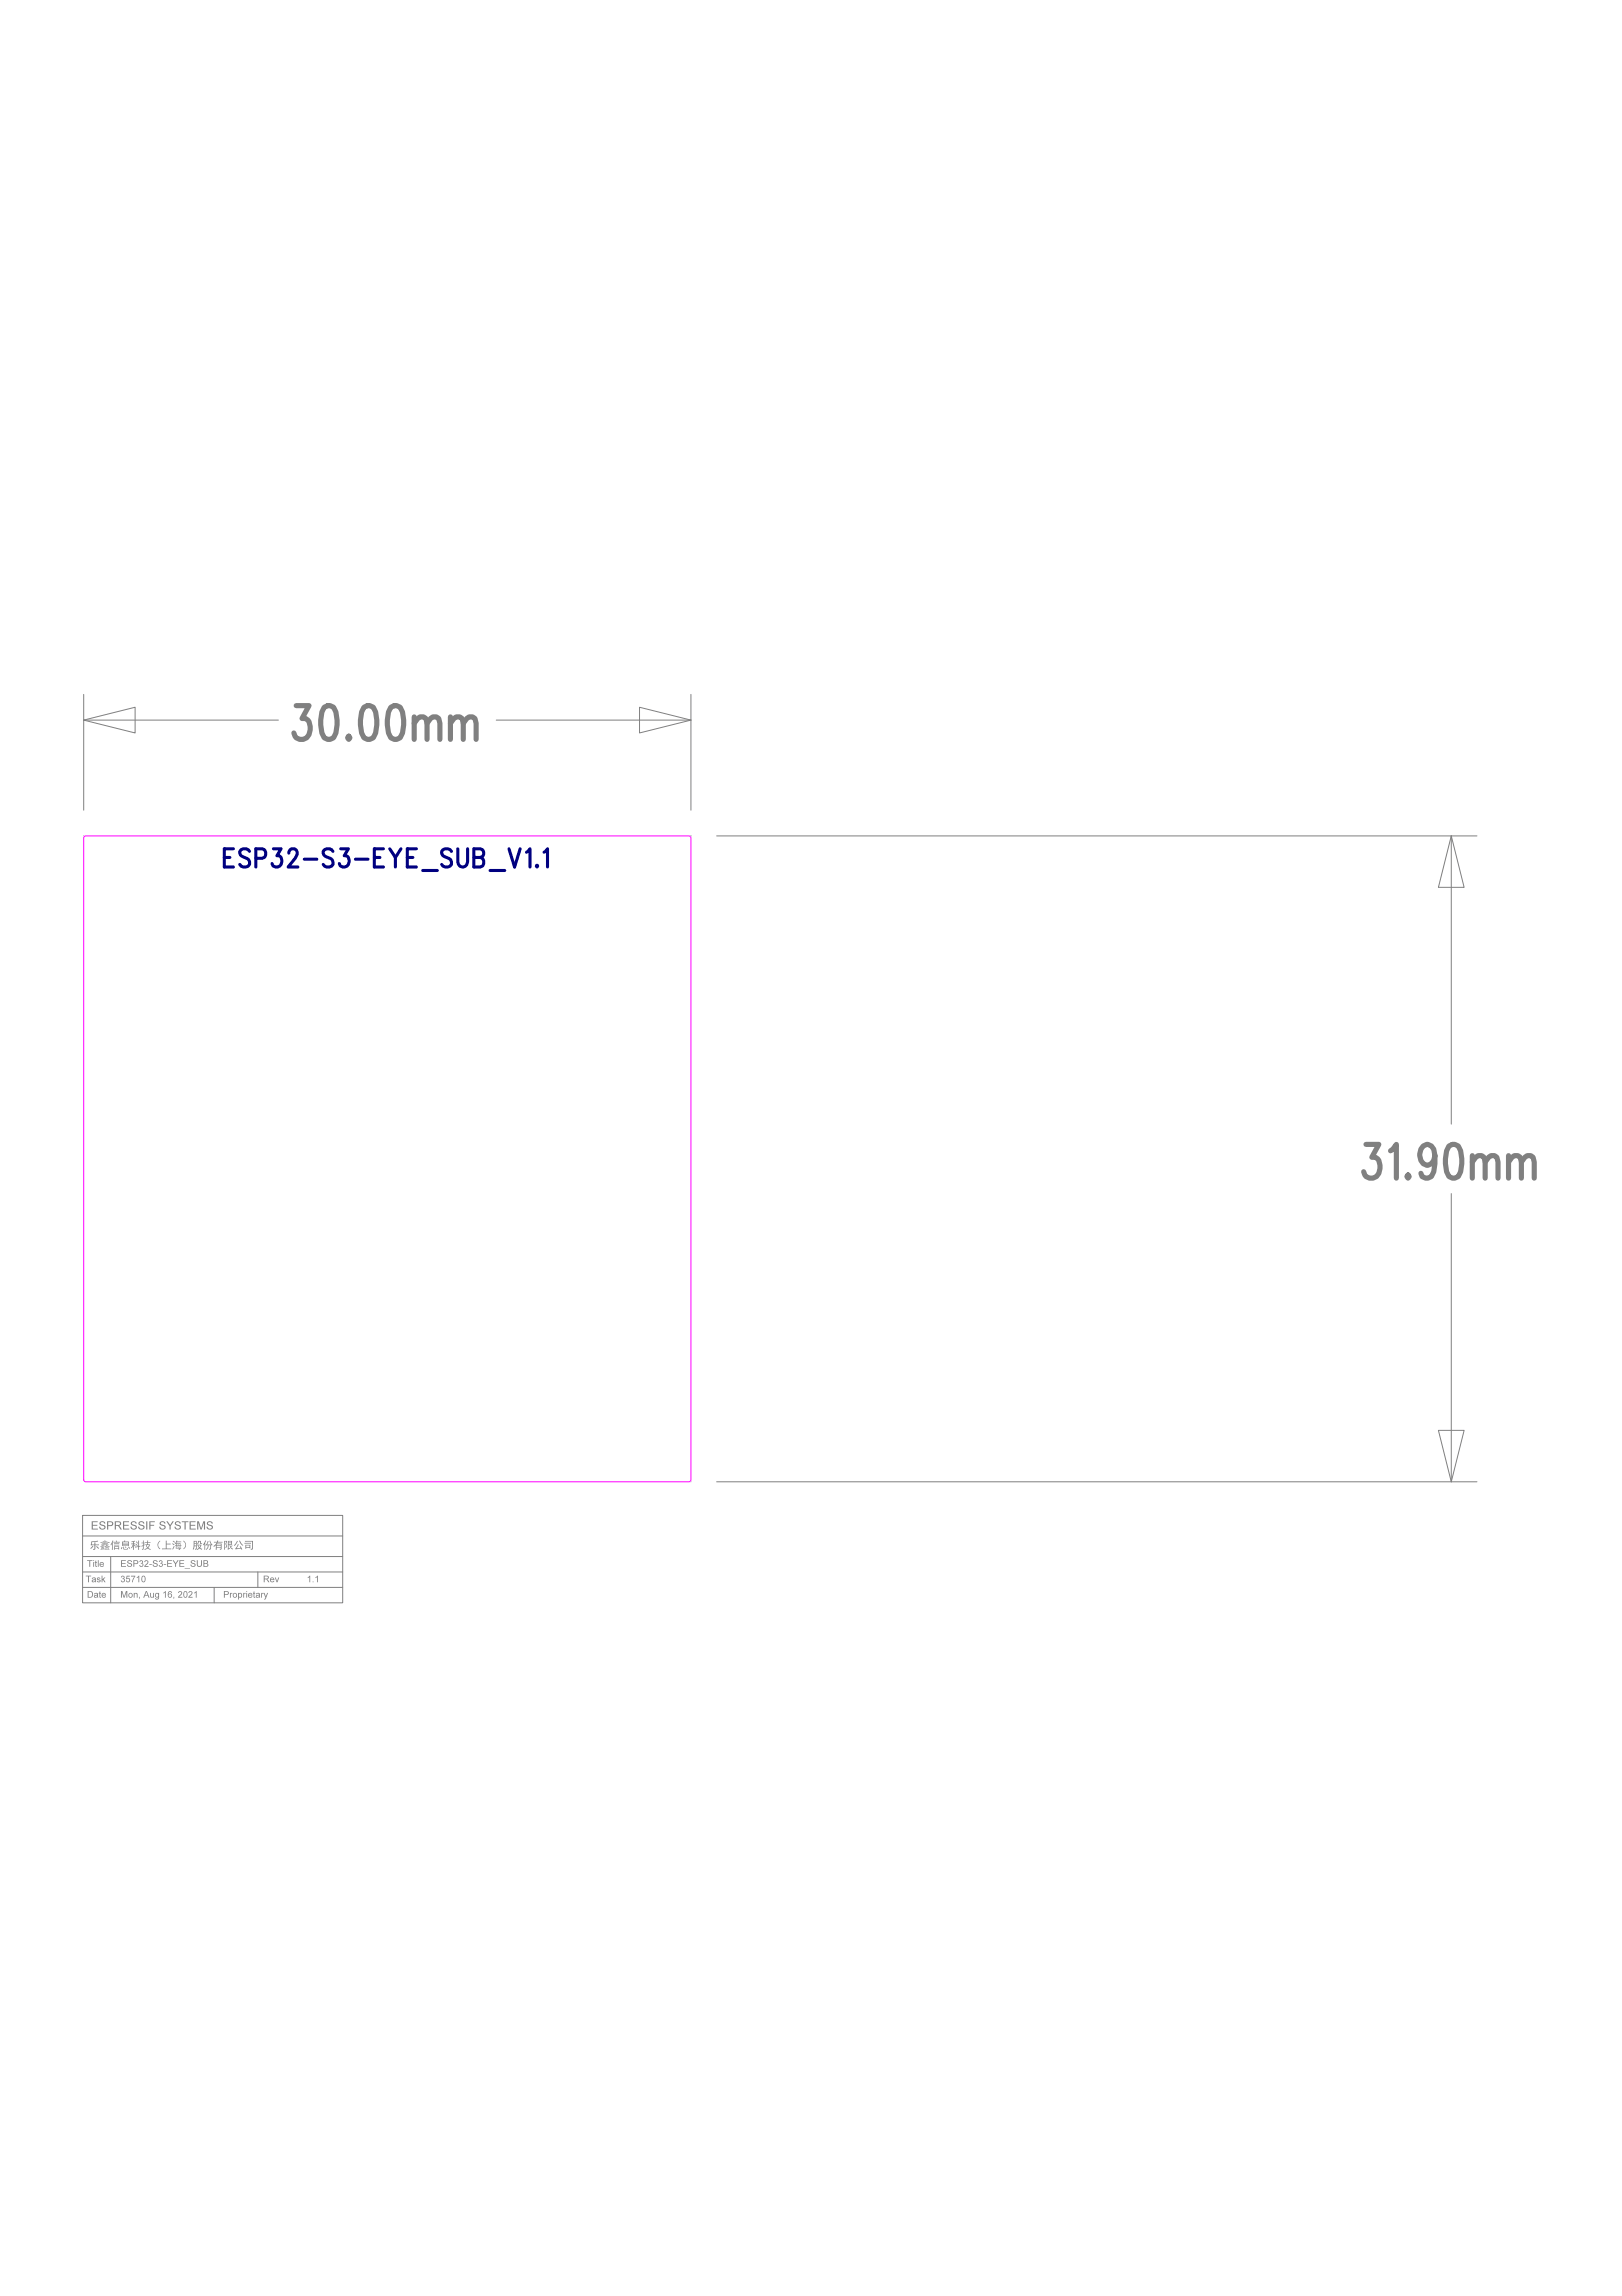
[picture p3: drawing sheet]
<svg xmlns="http://www.w3.org/2000/svg" width="210mm" height="297mm" viewBox="0 0 210 297" stroke-linecap="round" stroke-linejoin="round" font-family="sans-serif">
<defs><g id="words">
<g font-size="6.7" fill="#808080">
<text x="38" y="95.7">30.00mm</text>
<text x="176.5" y="152.4">31.90mm</text>
</g>
<text font-size="4" fill="#000080" x="28.8" y="112.4">ESP32-S3-EYE_SUB_V1.1</text>
<text font-size="1.1" fill="#808080" x="39.7" y="204.7">1.1</text>
</g></defs>
<path d="M11 108.2l78.2-.1 .2 .2v83.1l-.1 .3h-78.2l-.2-.1-.1-83.2z" fill="none" stroke="#f0f" stroke-width=".13"/>
<g fill="none" stroke="#808080" stroke-width=".13">
<path d="M10.8 93.2l6.7-1.7v3.3zM10.8 89.8v15M10.8 93.2h25.2M64.2 93.2h25.2M82.8 91.5l6.6 1.7-6.6 1.6zM89.4 89.8v15M10.8 108.1h.1M89.4 108.1h.1M92.7 108.1h98.4M187.8 108.1l1.7 6.7h-3.4zM187.8 108.1v37.3M187.8 154.4v37.3"/>
<path d="M10.7 196.1h33.6v11.3h-33.6zM10.7 198.7h33.6M89.4 191.7h.1M92.7 191.7h98.4M186.1 185.1h3.4l-1.7 6.6zM10.7 203.4h33.6M10.7 205.4h33.6M10.7 201.4h33.6M14.3 201.4v6M27.7 205.4v2M33.4 203.4v2"/>
</g>
<g fill="#808080">
<path d="M11.3 205.8h.3a.43 .43 0 0 1 .4 .5 .43 .43 0 0 1-.3 .4h-.4zM11.5 205.9v.7a.35 .35 0 0 0 .4-.3 .35 .35 0 0 0-.4-.4zM12.2 206.2a.27 .27 0 0 1 .5 0v.5l-.1-.1-.2 .1a.21 .21 0 0 1-.2-.3 .21 .21 0 0 1 .3-.1h.1a.15 .15 0 0 0-.2-.1 .15 .15 0 0 0-.1 .1h-.1zM12.3 206.5a.16 .16 0 0 0 .2 .1 .16 .16 0 0 0 .1-.2zM12.9 205.9h.1v.2h.1v.1h-.1v.4l.1 .1-.2-.1v-.4h-.1zM13.2 206.2l.4-.1 .1 .3h-.5a.19 .19 0 0 0 .2 .2 .19 .19 0 0 0 .2-.1h.1a.32 .32 0 0 1-.5 .1 .32 .32 0 0 1 0-.4zM13.3 206.2l-.1 .1h.4l-.1-.1z"/>
<path d="M11.1 203.8h.7v.1h-.3v.8h-.1v-.8h-.3zM11.9 204.2a.27 .27 0 0 1 .5 0v.5l-.1-.1-.2 .1a.21 .21 0 0 1-.2-.3 .21 .21 0 0 1 .3-.1h.1a.15 .15 0 0 0-.2-.1 .15 .15 0 0 0-.1 .1h-.1zM12 204.5a.16 .16 0 0 0 .2 .1 .16 .16 0 0 0 .1-.2zM12.6 204.1h.3l.1 .1h-.2h-.1v.1a.24 .24 0 0 1 .3 .1 .24 .24 0 0 1-.1 .4 .24 .24 0 0 1-.4-.2v-.1h.1a.13 .13 0 0 0 .2 .1 .13 .13 0 0 0 .1-.1 .25 .25 0 0 1-.3-.1 .25 .25 0 0 1 0-.3zM13.1 203.8h.2v.5l.2-.2h.1l-.2 .2 .3 .4h-.2l-.2-.3v.3h-.2z"/>
<path d="M11.3 201.8h.7v.1h-.3v.8h-.1v-.8h-.3zM12.1 201.8h.1v.2h-.1zM12.1 202.1h.1v.6h-.1zM12.3 201.9h.1v.2h.2v.1h-.2v.4l.2 .1h-.2l-.1-.5zM12.7 201.8h.1v.9h-.1zM13 202.2l.3-.1 .2 .3h-.5a.19 .19 0 0 0 .1 .2 .19 .19 0 0 0 .3-.1h.1a.32 .32 0 0 1-.5 .2 .32 .32 0 0 1 0-.5zM13 202.2v.1h.4l-.2-.1z"/>
<path d="M11.8 199.4l.8-.1 .1 .1-.8 .1v.3h.3v-.3h.1v.3h.5v.1h-.5v.6h-.2l-.1-.1h.2v-.5h-.4h-.1zM12 200l.1 .1-.3 .3-.1-.1zM12.4 200.1l.1-.1 .3 .3-.1 .1zM13.2 199.6h.3l-.2-.1h.5l-.2 .1h.4l-.2 .1v.1l.2 .1h-.9l.3-.1v-.1zM13.7 200.1h.3l-.1 .1 .2 .1h-.2v.1h.1v-.1l.2 .2h-.7l.2-.2 .1 .1v-.1h-.2l.2-.1zM13 199.5l.5-.2 .7 .2-.1 .1h-.1a.94 .94 0 0 0-1 0zM13.2 200.1h.3h-.1l.1 .1h-.1v.2l.1-.1v.1l-.5 .1v-.1h.1v-.1l.2 .1v-.2h-.2h.2zM13.5 200.1l.3-.2 .4 .1v.1l-.4-.1-.2 .1zM13 200.1l.2-.2 .3 .1-.2-.1-.3 .2zM13.6 199.7v.1h.2v-.1zM13.4 199.7l.1 .1v-.1zM14.8 200h.6v.5h-.1v-.1h-.4v.1h-.1zM14.6 199.3h.1l-.1 .3v.9h-.1v-.8l-.1 .2h-.1zM14.9 200.1v.2h.4v-.2zM14.7 199.5h.8v.1h-.8zM14.8 199.7h.6v.1h-.6zM14.8 199.8h.6v.1h-.6zM15 199.3h.1v.1v.1zM15.8 199.4h.3v-.1h.1l-.1 .1h.6v.6h-.9zM16 200.1h.1v.3h.4v-.1h.1l-.1 .1-.5 .1zM15.9 199.5v.1h.7v-.1zM15.9 199.8v.1h.7v-.1zM15.9 199.7v.1h.7v-.1zM16.6 200.1h.1l.1 .2v.1zM15.7 200.1h.1l-.1 .3h-.1zM16.2 200.1h.1l.1 .1-.1 .1zM17 199.4l.4-.1 .1 .1-.2 .1v.2h.2v.1h-.2v.7h-.1v-.5l-.2 .3v-.1l.2-.4h-.2v-.1h.2v-.2h-.2zM17.9 199.3h.1v.7h.2v.1h-.2v.4h-.1v-.4l-.4 .1-.1-.1 .5-.1zM17.6 199.7l.2 .2-.1 .1-.2-.2zM17.6 199.5l.1-.1 .1 .2v.1zM17.3 199.9l.1-.1 .2 .2-.1 .1zM18.8 199.5h.3l-.1-.2h.2v.2h.3v.1h-.3v.2h.2l-.2 .5 .3 .1v.1l-.4-.2-.4 .2v-.1l.3-.1-.2-.5h.3v-.2h-.3zM18.5 199.3h.1v.3h.1v.1h-.1v.2l.1-.1v.1l-.1 .1v.4l-.2 .1 .1-.5-.2 .1v-.1l.2-.1v-.2h-.2v-.1h.2zM19 199.9l.1 .3 .2-.3zM20.7 199.3v.1a.57 .57 0 0 0 0 1 .66 .66 0 0 1 0-1.1zM21.5 199.3h.1v.4h.5v.1h-.5v.5h.6v.1h-1.2v-.1h.5zM22.9 199.3h.1l-.1 .1h.5v.1h-.5l-.1 .1h.6l-.1 .3h.2v.1h-.2v.3l.1-.1v.1h-.1l-.1 .2-.1-.1 .1-.1h-.5l.1-.3h-.1v-.1h.1v-.2l-.1 .1-.1-.1zM22.9 200l-.1 .3h.5v-.3zM22.9 199.7v.2h.4v-.2zM22.5 200l.1 .1-.2 .4-.1-.1zM22.3 199.7l.3 .1-.1 .1-.2-.2zM22.4 199.3l.3 .2-.1 .1-.3-.2zM23 200.1v-.1l.1 .2zM23 199.8l.1 .1zM23.8 199.3a.66 .66 0 0 1 0 1.1h-.1a.57 .57 0 0 0 0-1zM25.1 199.4h.4l-.1 1-.2 .1v-.1l.2-.1v-.3h-.2l-.2 .5-.1-.1 .1-.2zM25.5 199.8h.6l-.2 .5 .3 .1-.1 .1-.3-.2-.3 .2v-.1l.2-.1zM25.6 199.4h.4v.2l.2 .1-.1 .1h-.1l-.1-.4h-.2l-.1 .4-.1-.1h.1zM25.2 199.7v.3h.2v-.3zM25.2 199.4v.3h.2v-.3zM25.7 199.9l.1 .3 .1-.3zM26.9 199.4h.1l-.2 .4h.5l-.2-.5h.1l.3 .6-.1 .1-.1-.2v.3a.26 .26 0 0 1-.2 .4l-.1-.1a.3 .3 0 0 0 .2-.5h-.2l-.1 .3-.2 .3-.1-.1 .2-.2 .1-.3-.1-.1-.1 .2-.1-.1zM26.6 199.3h.1l-.1 .3v.9h-.2l.1-.7-.2 .1zM27.7 199.5h.4v-.2h.2l-.1 .2h.6v.1h-.6l-.1 .1h.6l-.1 .8h-.1l-.1-.1h.2v-.2h-.6v.3h-.1v-.6l-.2 .2-.1-.1 .5-.4h-.4zM28 199.8v.1h.6v-.1zM28 200v.1h.6v-.1zM29.5 199.4h.5v.5h-.2v.2l.2-.2 .1 .1-.2 .1 .3 .3-.1 .1-.3-.3-.1-.3h-.1v.4l.1-.1 .1 .1-.3 .2v-.1zM29 199.4h.4l-.1 .4 .1 .3-.2 .2-.1-.2a.19 .19 0 0 0 .2-.1 .19 .19 0 0 0-.1-.2l.1-.4h-.2v1.1h-.1zM29.6 199.6v.2h.3v-.2zM29.6 199.4v.2h.3v-.2zM30.8 199.8h.1l-.3 .5h.5l-.1-.2 .1-.1 .3 .4-.1 .1-.1-.2-.7 .2-.1-.2zM30.9 199.3h.1l.5 .6-.1 .1-.2-.2zM30.7 199.3l.1 .1-.4 .6-.1-.1zM31.8 199.9h.6v.4l-.5-.1v.2h-.1zM31.7 199.4h1v1l-.2 .1-.1-.1 .2-.1v-.9l-.9 .1zM31.9 199.9v.2h.4v-.2zM31.6 199.6h.9v.1h-.9z"/>
<path d="M11.9 196.8h.7v.1h-.6v.4h.6v.1h-.6v.4h.7v.1h-.8zM13 196.9a.42 .42 0 0 1 .6 .2h-.1a.22 .22 0 0 0-.3-.2 .22 .22 0 0 0-.1 .3 .41 .41 0 0 1 .5 .5 .46 .46 0 0 1-.5 .2 .46 .46 0 0 1-.3-.4h.2a.26 .26 0 0 0 .2 .3 .26 .26 0 0 0 .3-.3l-.1-.1a.37 .37 0 0 1-.4-.1 .37 .37 0 0 1 0-.4zM13.9 196.8h.4a.32 .32 0 0 1 .4 .3 .32 .32 0 0 1-.4 .3h-.3v.5h-.1zM14 196.9v.4h.3a.2 .2 0 0 0 .2-.2 .2 .2 0 0 0-.2-.2zM14.9 196.8h.4a.29 .29 0 0 1 .4 .3 .29 .29 0 0 1-.3 .3l.4 .5h-.2l-.1-.2a.35 .35 0 0 0-.5-.3v.5h-.1zM15 196.9v.4l.5-.1v-.2zM15.9 196.8h.8v.1h-.6v.4h.5v.1h-.5v.4h.6v.1h-.8zM17 196.9a.42 .42 0 0 1 .4-.1 .42 .42 0 0 1 .3 .3h-.2a.22 .22 0 0 0-.2-.2 .22 .22 0 0 0-.2 .3h.1a.41 .41 0 0 1 .5 .5 .46 .46 0 0 1-.5 .2 .46 .46 0 0 1-.3-.4h.1a.26 .26 0 0 0 .3 .3 .26 .26 0 0 0 .2-.3l-.1-.1a.39 .39 0 0 1-.4-.5zM18 196.9a.42 .42 0 0 1 .7 .2h-.2a.22 .22 0 0 0-.2-.2 .22 .22 0 0 0-.2 .3h.1a.41 .41 0 0 1 .5 .5 .46 .46 0 0 1-.5 .2 .46 .46 0 0 1-.3-.4h.1a.26 .26 0 0 0 .3 .3 .26 .26 0 0 0 .2-.3l-.1-.1a.37 .37 0 0 1-.4-.1 .37 .37 0 0 1 0-.4zM18.9 196.8h.2v1.1h-.2zM19.3 196.8h.7v.1h-.5v.4h.4v.1h-.4v.5h-.2zM20.7 196.9a.42 .42 0 0 1 .4-.1 .42 .42 0 0 1 .3 .3h-.1a.22 .22 0 0 0-.3-.2 .22 .22 0 0 0-.1 .3 .41 .41 0 0 1 .5 .5 .46 .46 0 0 1-.5 .2 .46 .46 0 0 1-.3-.4h.1a.26 .26 0 0 0 .3 .3 .26 .26 0 0 0 .3-.3l-.1-.1a.39 .39 0 0 1-.5-.5zM21.5 196.8h.2l.3 .5 .3-.5h.2l-.4 .6v.5h-.2v-.5zM22.7 196.9a.42 .42 0 0 1 .7 .2h-.2a.22 .22 0 0 0-.2-.2 .22 .22 0 0 0-.2 .3h.1a.41 .41 0 0 1 .5 .5 .46 .46 0 0 1-.5 .2 .46 .46 0 0 1-.3-.4h.1a.26 .26 0 0 0 .3 .3 .26 .26 0 0 0 .2-.3v-.1a.37 .37 0 0 1-.5-.1 .37 .37 0 0 1 0-.4zM23.5 196.8h.9v.1h-.4v1h-.1v-1h-.4zM24.5 196.8h.8v.1h-.6v.4h.6v.1h-.6v.4h.6v.1h-.8zM25.5 196.8h.2l.3 .9 .3-.9h.2v1.1h-.1v-.9l-.3 .9h-.2l-.2-.9v.9h-.2zM26.9 196.9a.42 .42 0 0 1 .6 .2h-.1a.22 .22 0 0 0-.3-.2 .22 .22 0 0 0-.1 .3 .41 .41 0 0 1 .5 .5 .46 .46 0 0 1-.5 .2 .46 .46 0 0 1-.3-.4h.2a.26 .26 0 0 0 .2 .3 .26 .26 0 0 0 .3-.3l-.1-.1a.37 .37 0 0 1-.4-.1 .37 .37 0 0 1 0-.4z"/>
<path d="M29 205.8h.3a.26 .26 0 0 1 .3 .3 .26 .26 0 0 1-.3 .2h-.2v.4h-.1zM29.1 205.9v.3h.2a.16 .16 0 0 0 .2-.1 .16 .16 0 0 0-.2-.2zM29.8 206.1l.1 .1 .2-.1-.2 .1v.5h-.1zM30.1 206.4a.3 .3 0 0 1 .6 0 .3 .3 0 0 1-.6 0zM30.2 206.4a.21 .21 0 0 0 .4 0 .21 .21 0 0 0-.4 0zM30.8 206.1h.1v.1a.28 .28 0 0 1 .4 .2 .28 .28 0 0 1-.4 .2v.3h-.1zM31 206.2v.4a.19 .19 0 0 0 .2-.2 .19 .19 0 0 0-.2-.2zM31.5 206.1l.1 .1 .2-.1-.2 .1v.5h-.1zM31.9 205.8h.1v.1h-.1zM31.9 206.1h.1v.6h-.1zM32.2 206.2l.3-.1 .2 .3h-.5a.19 .19 0 0 0 .1 .2 .19 .19 0 0 0 .3-.1h.1a.32 .32 0 0 1-.5 .1 .32 .32 0 0 1 0-.4zM32.3 206.2l-.1 .1h.4l-.1-.1zM32.8 205.9h.1v.2h.1v.1h-.1v.4l.1 .1-.2-.1v-.4h-.1zM33.2 206.1a.31 .31 0 0 1 .4 0 .31 .31 0 0 1 0 .5l.1 .1-.2-.1-.2 .1a.21 .21 0 0 1-.2-.3 .21 .21 0 0 1 .3-.1h.1a.15 .15 0 0 0-.1-.1 .15 .15 0 0 0-.2 .1h-.1zM33.2 206.5a.16 .16 0 0 0 .2 .1 .16 .16 0 0 0 .1-.2zM33.8 206.1l.1 .1 .2-.1-.2 .1v.5h-.1zM34.1 206.1h.1l.2 .5 .2-.5h.1l-.4 .8h-.1l.1-.2z"/>
<path d="M15.7 205.8h.1l.3 .8 .2-.8h.2v.9h-.1v-.7l-.3 .7h-.1l-.2-.7v.7h-.1zM16.6 206.4a.3 .3 0 0 1 .6 0 .3 .3 0 0 1-.6 0zM16.7 206.4a.21 .21 0 0 0 .4 0 .21 .21 0 0 0-.4 0zM17.3 206.1h.1v.1a.22 .22 0 0 1 .3-.1 .22 .22 0 0 1 .1 .2v.4h-.1v-.4l-.1-.1-.2 .1v.4h-.1zM18 206.6h.1l-.1 .3zM18.9 205.8h.1l.4 .9h-.2l-.1-.3h-.3l-.1 .3h-.2zM18.9 205.9l-.1 .4h.3zM19.4 206.1h.1v.3a.15 .15 0 0 0 .2 .2 .15 .15 0 0 0 .1-.2v-.3h.1v.6h-.1v-.1a.21 .21 0 0 1-.2 .1 .21 .21 0 0 1-.2-.2zM20.1 206.2l.5-.1v.5a.27 .27 0 0 1-.2 .3 .27 .27 0 0 1-.3-.2l.1 .1a.17 .17 0 0 0 .2 0 .17 .17 0 0 0 .1-.2 .29 .29 0 0 1-.4 0 .29 .29 0 0 1 0-.4zM20.3 206.2a.21 .21 0 0 0-.1 .3 .21 .21 0 0 0 .2 .1l.1-.3zM21.1 206.1l.4-.3v.9h-.2v-.7l-.2 .2zM21.8 205.9h.3l.2 .2h-.1a.17 .17 0 0 0-.2-.2 .17 .17 0 0 0-.2 .2v.2a.27 .27 0 0 1 .4 0 .27 .27 0 0 1-.1 .4 .27 .27 0 0 1-.4-.2zM21.8 206.4a.2 .2 0 0 0 .4 0 .2 .2 0 0 0-.4 0zM22.4 206.6h.1v.3zM23.1 205.9a.28 .28 0 0 1 .4 0 .28 .28 0 0 1-.1 .5l-.2 .2h.4v.1h-.6l.1-.2a.43 .43 0 0 0 .3-.5l-.2-.1v.2h-.2zM23.8 205.9a.34 .34 0 0 1 .5 .1 .34 .34 0 0 1 0 .4 .29 .29 0 0 1-.4 .3 .29 .29 0 0 1-.2-.4zM23.9 206l-.1 .1a.33 .33 0 0 0 .3 .5l.1-.2a.33 .33 0 0 0-.3-.5zM24.5 205.9a.28 .28 0 0 1 .4 0 .28 .28 0 0 1-.1 .5l-.3 .2h.4v.1h-.5v-.2a.43 .43 0 0 0 .4-.5l-.2-.1-.1 .2h-.1zM25.1 206.1l.3-.3v.9h-.1v-.7l-.2 .2z"/>
<path d="M15.7 203.9a.22 .22 0 0 1 .4 0 .22 .22 0 0 1-.1 .3 .26 .26 0 0 1 0 .5 .26 .26 0 0 1-.4-.2h.1a.17 .17 0 0 0 .2 .1 .17 .17 0 0 0 .2-.2 .17 .17 0 0 0-.3-.1v-.1a.14 .14 0 0 0 .2-.1 .14 .14 0 0 0-.1-.2 .14 .14 0 0 0-.1 .2h-.2zM16.4 203.9h.4v.1h-.3l-.1 .2a.28 .28 0 0 1 .4 .1 .28 .28 0 0 1-.2 .4 .28 .28 0 0 1-.3-.2h.1a.18 .18 0 0 0 .3 0 .18 .18 0 0 0 0-.2 .18 .18 0 0 0-.3 0h-.1zM17 203.9h.5l-.3 .8h-.1v-.2l.3-.5h-.4zM17.7 204.1l.3-.3v.9h-.1v-.7l-.2 .2zM18.4 203.9a.34 .34 0 0 1 .4 .1 .34 .34 0 0 1 0 .4 .29 .29 0 0 1-.3 .3 .29 .29 0 0 1-.2-.4zM18.4 204v.1a.33 .33 0 0 0 .2 .5l.1-.1a.34 .34 0 0 0-.2-.5z"/>
<path d="M15.7 201.8h.6v.1h-.5v.3h.4v.1h-.4v.3h.5v.1h-.6zM16.5 202a.33 .33 0 0 1 .3-.2 .33 .33 0 0 1 .3 .3h-.1a.17 .17 0 0 0-.2-.2 .18 .18 0 0 0-.2 .3h.1a.3 .3 0 0 1 .4 .3 .3 .3 0 0 1-.5 .2l-.2-.2v-.1h.1a.21 .21 0 0 0 .3 .3 .21 .21 0 0 0 .1-.4h-.1a.29 .29 0 0 1-.3-.3zM17.3 201.8h.3a.26 .26 0 0 1 .3 .3 .26 .26 0 0 1-.3 .2h-.2v.4h-.1zM17.4 201.9v.4h.2a.16 .16 0 0 0 .2-.2 .16 .16 0 0 0-.2-.2zM18.1 201.9a.22 .22 0 0 1 .4 0 .22 .22 0 0 1-.1 .3 .26 .26 0 0 1 0 .5 .26 .26 0 0 1-.4-.2h.1a.17 .17 0 0 0 .2 .1 .17 .17 0 0 0 .2-.2 .17 .17 0 0 0-.3-.1v-.1a.14 .14 0 0 0 .2-.1 .14 .14 0 0 0-.1-.2 .14 .14 0 0 0-.2 .2h-.1zM18.8 201.9a.28 .28 0 0 1 .4 .1 .28 .28 0 0 1-.1 .4l-.3 .2h.4v.1h-.5v-.2a.43 .43 0 0 0 .4-.5h-.2l-.1 .1h-.1zM19.3 202.4h.3v.1h-.3zM19.9 201.9a.33 .33 0 0 1 .5 .2h-.1a.17 .17 0 0 0-.2-.2 .18 .18 0 0 0-.2 .3h.1a.3 .3 0 0 1 .4 .3 .3 .3 0 0 1-.5 .2l-.1-.2-.1-.1h.2a.2 .2 0 0 0 .2 .3 .21 .21 0 0 0 .1-.4 .27 .27 0 0 1-.4-.1 .27 .27 0 0 1 .1-.3zM20.6 201.9a.22 .22 0 0 1 .4 0 .22 .22 0 0 1-.1 .3 .26 .26 0 0 1 0 .5 .26 .26 0 0 1-.4-.2h.1a.17 .17 0 0 0 .2 .1 .17 .17 0 0 0 .2-.2 .17 .17 0 0 0-.3-.1l.1-.1a.14 .14 0 0 0 .1-.1 .14 .14 0 0 0-.1-.2 .14 .14 0 0 0-.1 .2h-.1zM21.2 202.4h.3v.1h-.3zM21.6 201.8h.6v.1h-.4v.3h.4v.1h-.4v.3h.5v.1h-.7zM22.3 201.8h.2l.2 .4 .3-.4h.1l-.3 .5v.4h-.1v-.4zM23.2 201.8h.6v.1h-.5v.3h.5v.1h-.5v.3h.6v.1h-.7zM23.9 202.9h.7h-.7zM24.7 202a.33 .33 0 0 1 .3-.2 .33 .33 0 0 1 .3 .3h-.1a.17 .17 0 0 0-.2-.2 .18 .18 0 0 0-.2 .3h.1a.3 .3 0 0 1 .4 .3 .3 .3 0 0 1-.5 .2l-.2-.2v-.1h.2a.2 .2 0 0 0 .2 .3 .21 .21 0 0 0 .1-.4 .29 .29 0 0 1-.4-.3zM25.5 201.8h.1v.5a.22 .22 0 0 0 .2 .3 .22 .22 0 0 0 .2-.3v-.5h.1v.5a.33 .33 0 0 1-.3 .4 .33 .33 0 0 1-.3-.4zM26.3 201.8h.3a.22 .22 0 0 1 .3 .2 .22 .22 0 0 1-.1 .3 .24 .24 0 0 1 .2 .3 .24 .24 0 0 1-.4 .1h-.3zM26.4 201.9v.3l.4-.1-.1-.1zM26.4 202.3v.3l.4-.1v-.2z"/>
<path d="M34.1 203.8h.4a.24 .24 0 0 1 .3 .2 .24 .24 0 0 1-.2 .3l.3 .4h-.2l-.3-.4h-.2v.4h-.1zM34.2 203.9v.3h.3a.15 .15 0 0 0 .2-.1 .15 .15 0 0 0-.2-.2zM35 204.2l.3-.1 .2 .3h-.5a.19 .19 0 0 0 .2 .2 .19 .19 0 0 0 .2-.1h.1a.32 .32 0 0 1-.5 .1 .32 .32 0 0 1 0-.4zM35.1 204.2l-.1 .1h.4l-.1-.1zM35.6 204.1h.1l.2 .5 .1-.5h.1l-.2 .6h-.1z"/>
</g>
<use href="#words"/>
</svg>
